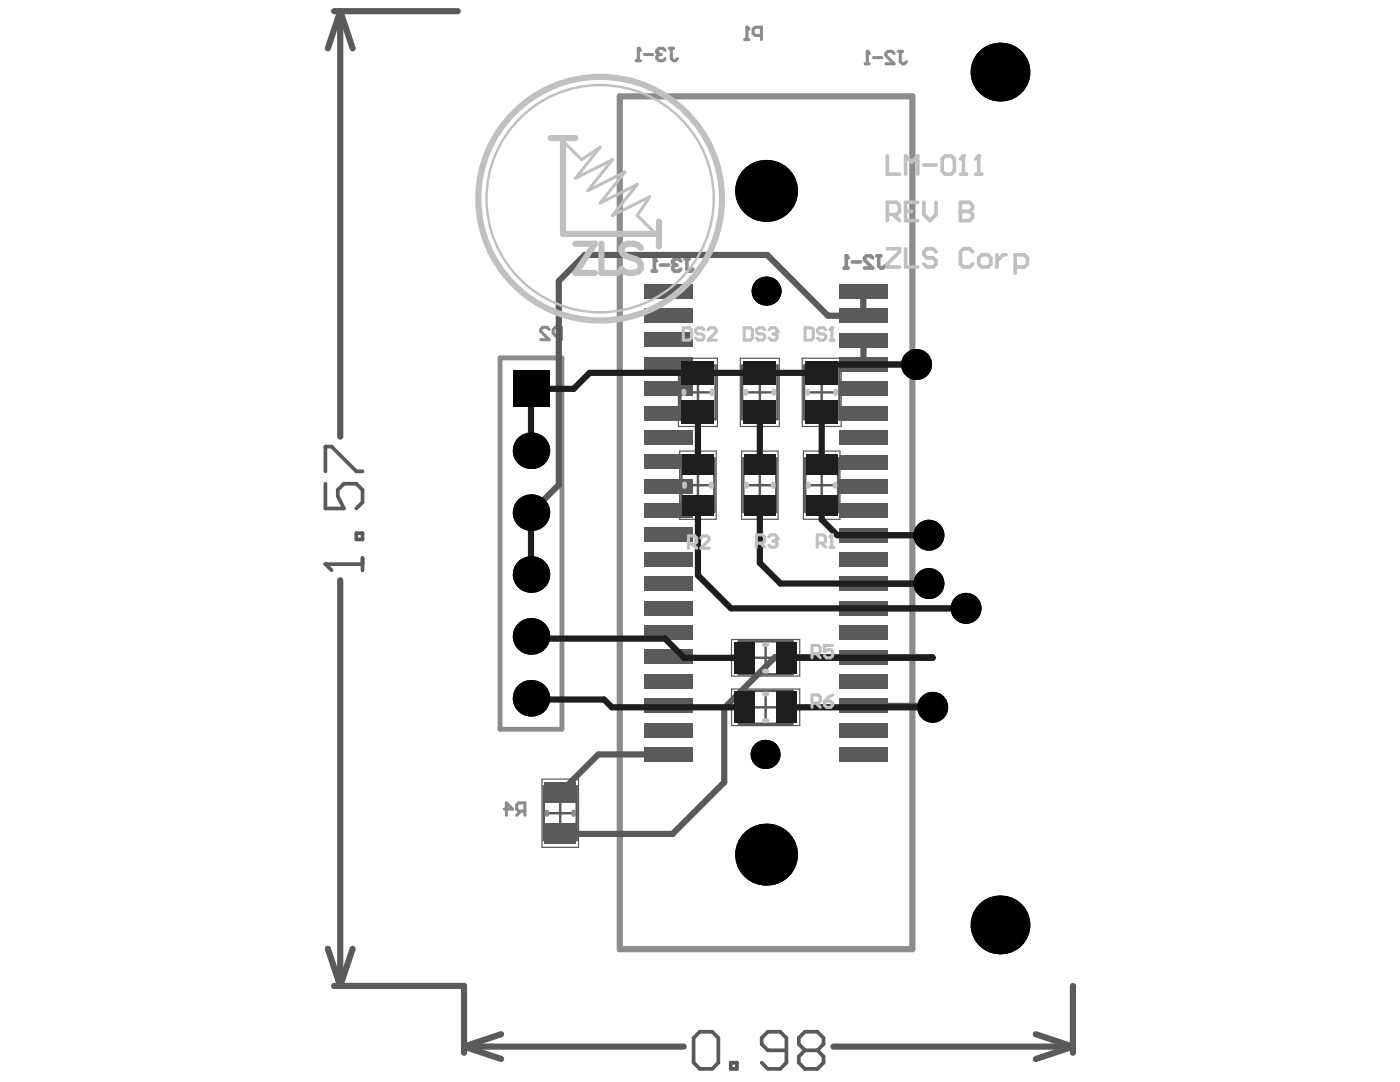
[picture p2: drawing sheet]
<svg xmlns="http://www.w3.org/2000/svg" width="279mm" height="216mm" viewBox="0 0 279 216" stroke-linecap="round" stroke-linejoin="round" font-family="sans-serif">
<g fill="none" stroke="#5a5a5a" stroke-width=".49">
<path d="M135.8 72.9h7v10.7h-7zM136.9 78.3h4.8M139.3 75.9v4.8M148.1 72.9h7.1v10.7h-7.1zM149.2 78.3h4.9M151.6 75.9v4.8M160.5 72.9h7v10.7h-7zM161.6 78.3h4.8M164 75.9v4.8M136 91.5h6.6v10.7h-6.6zM136.9 96.8h4.8M139.3 94.4v4.8"/>
<path d="M148.4 91.5h6.5v10.7h-6.5zM149.2 96.8h4.9M151.6 94.4v4.8M160.7 91.5h6.6v10.7h-6.6zM161.6 96.8h4.8M164 94.4v4.8M147.4 128h10.7v6.5h-10.7zM147.4 137.9h10.7v6.5h-10.7zM150.4 131.3h4.8M152.8 128.8v4.9M152.8 138.7v4.9M108.5 156.9h6.6v10.7h-6.6z"/>
<path d="M111.8 159.8v4.9M150.4 141.1h4.8M109.4 162.3h4.8"/>
</g>
<path d="M135.4 71.5h7.8v13.6h-7.8zM147.7 71.5h7.8v13.6h-7.8zM160.1 71.5h7.8v13.6h-7.8zM135.6 90h7.3v13.6h-7.3zM148 90h7.3v13.6h-7.3zM160.3 90h7.3v13.6h-7.3zM146 127.6h13.6v7.3h-13.6zM146 137.5h13.6v7.3h-13.6zM108.2 155.5h7.3v13.6h-7.3z" fill="none" stroke="#5a5a5a" stroke-width=".24"/>
<g fill="none" stroke="#5a5a5a" stroke-width="1.2">
<path d="M66.7 2.2h24.7M67.9 2.2l2.5 7.4M67.9 2.2l-2.5 7.4M67.9 2.2v84.9M67.9 115.8v80.9M65.4 189.3l2.5 7.4M66.7 196.7h25.9v13.4M70.4 189.3l-2.5 7.4M214.1 196.7v13.4M92.6 208.8l7.4 2.5M92.6 208.8h43.9M100 206.4l-7.4 2.4"/>
<path d="M166.3 208.8h47.8M206.7 206.4l7.4 2.4M214.1 208.8l-7.4 2.5"/>
</g>
<path d="M64.9 112.6h7.4M72.3 111.3v2.5" fill="none" stroke="#5a5a5a" stroke-width=".74"/>
<circle cx="64.9" cy="112.6" r=".37" fill="#5a5a5a"/>
<path d="M64.9 96.5v5h3.7l-1.2-2.5v-1.2l1.2-1.3h2.5l1.2 1.3v2.4l-1.2 1.3M64.9 94v-4.9h1.3l4.9 4.9h1.2M64.9 112.6l1.3 1.2M71.1 106.4h1.2v1.2h-1.2zM139.7 205.9h2.4l1.3 1.2v4.9l-1.3 1.3h-2.4l-1.3-1.3v-4.9zM145.8 212h1.3v1.3h-1.3zM156.9 209.6h-3.7l-1.2-1.3v-1.2l1.2-1.2h2.5l1.2 1.2v4.9l-1.2 1.3h-2.5l-1.2-1.3M160.6 209.6l-1.2-1.3v-1.2l1.2-1.2h2.5l1.3 1.2v1.2l-1.3 1.3M160.6 209.6l-1.2 1.2v1.2l1.2 1.3h2.5l1.3-1.3v-1.2l-1.3-1.2M160.6 209.6h2.5" fill="none" stroke="#5a5a5a" stroke-width=".74"/>
<path d="M99.8 71.4h12.3v74.1h-12.3zM109.1 162v.5M114.5 162v.5" fill="none" stroke="#8c8c8c" stroke-width=".97"/>
<path d="M123.7 19.2h58.4v170.2h-58.4z" fill="none" stroke="#8c8c8c" stroke-width="1.2"/>
<path d="M148.7 7.9h.8M149.1 5.4v2.5M151.9 7.1h-1.2l-.4-.4v-.9l.4-.4h1.2v2.5M109.6 65.7l-.4-.4h-.9l-.4 .4v.4l1.7 1.7h-1.7M112 67h-1.2l-.4-.4v-.9l.4-.4h1.2v2.5" fill="none" stroke="#8c8c8c" stroke-width=".62"/>
<circle cx="149.1" cy="5.4" r=".31" fill="#8c8c8c"/>
<path d="M149.1 5.4l.4 .4M100.6 161.4h1.7l-1.2-1.2v2.5M103.9 161.9l-.8 .8M104.8 161.9h-1.3l-.4-.5v-.8l.4-.4h1.3v2.5" fill="none" stroke="#8c8c8c" stroke-width=".62"/>
<path d="M135.9 52.1l-.4-.4h-.8l-.5 .4v.4M136.7 51.7h.8M137.1 51.7v2l.4 .4h.4l.4-.4" fill="none" stroke="#8c8c8c" stroke-width=".73"/>
<circle cx="134.2" cy="52.5" r=".37" fill="#8c8c8c"/>
<path d="M130.2 54.1h.8M130.6 51.7v2.4M131.8 52.9h1.6M134.2 52.5l.5 .4M134.7 52.9h.4M134.7 52.9l-.5 .4v.4l.5 .4h.8l.4-.4" fill="none" stroke="#8c8c8c" stroke-width=".73"/>
<circle cx="130.6" cy="51.7" r=".37" fill="#8c8c8c"/>
<path d="M130.6 51.7l.4 .4M168.5 53.5h.8M168.9 51.1v2.4M170.1 52.3h1.6M174.2 51.5l-.5-.4h-.8l-.4 .4v.4l1.7 1.6h-1.7M175 51.1h.8M175.4 51.1v2l.4 .4h.4l.4-.4" fill="none" stroke="#8c8c8c" stroke-width=".73"/>
<circle cx="168.9" cy="51.1" r=".37" fill="#8c8c8c"/>
<path d="M168.9 51.1l.4 .4" fill="none" stroke="#8c8c8c" stroke-width=".73"/>
<path d="M172.7 12.7h.8M173.1 10.3v2.4M174.3 11.5h1.7M178.4 10.7l-.4-.4h-.8l-.4 .4v.4l1.6 1.6h-1.6M179.3 10.3h.8M179.7 10.3v2l.4 .4h.4l.4-.4" fill="none" stroke="#8c8c8c" stroke-width=".62"/>
<circle cx="173.1" cy="10.3" r=".31" fill="#8c8c8c"/>
<path d="M132.7 10.1l-.4-.5h-.8l-.4 .5v.4M133.6 9.6h.8M134 9.6v2.1l.4 .4h.4l.4-.4M173.1 10.3l.4 .4" fill="none" stroke="#8c8c8c" stroke-width=".62"/>
<circle cx="131.1" cy="10.5" r=".31" fill="#8c8c8c"/>
<path d="M127 12.1h.8M127.4 9.6v2.5M128.6 10.9h1.7M131.1 10.5l.4 .4M131.5 10.9h.4M131.5 10.9l-.4 .4v.4l.4 .4h.8l.4-.4" fill="none" stroke="#8c8c8c" stroke-width=".62"/>
<circle cx="127.4" cy="9.6" r=".31" fill="#8c8c8c"/>
<path d="M127.4 9.6l.4 .5" fill="none" stroke="#8c8c8c" stroke-width=".62"/>
<path d="M172.3 58.1v4.9M172.3 63h-7.1l-12.1-12.1h-36.4l-5.2 5.2v40.6l-5.5 5.6M172.3 67.9v4.8h10.6M172.3 106.8h13.1M185.4 116.4l-13.1 .1M172.3 121.4h20.5M186 131.1h-31.3l-10.2 10.2v14.8l-10.3 10.3h-22.4M133.5 150.5h-14.1l-7.6 7.6M172.3 140.9h13.6l.2 .2" fill="none" stroke="#5a5a5a" stroke-width="1.2"/>
<g fill="#000">
<circle cx="199.6" cy="14.4" r="5.9"/>
<circle cx="152.9" cy="38.1" r="6.2"/>
<circle cx="152.9" cy="58.1" r="2.9"/>
<circle cx="182.9" cy="72.7" r="3.1"/>
<circle cx="106" cy="89.9" r="3.6"/>
<circle cx="106" cy="114.6" r="3.6"/>
<circle cx="106" cy="102.3" r="3.6"/>
<circle cx="185.4" cy="116.4" r="3.1"/>
<circle cx="185.4" cy="106.8" r="3.1"/>
<circle cx="106" cy="139.3" r="3.6"/>
<circle cx="106" cy="127" r="3.6"/>
<circle cx="192.8" cy="121.4" r="3.1"/>
<circle cx="152.7" cy="150.5" r="2.9"/>
<circle cx="186.1" cy="141.1" r="3.1"/>
<circle cx="152.9" cy="170.5" r="6.2"/>
<circle cx="199.6" cy="184.6" r="5.9"/>
</g>
<path d="M102.3 73.9h7.3v7.3h-7.3z" fill-rule="evenodd" fill="#000"/>
<g fill="#5a5a5a">
<path d="M108.7 156.1h6.3v4.1h-6.3z" fill-rule="evenodd"/>
<path d="M108.7 164.3h6.3v4.2h-6.3z" fill-rule="evenodd"/>
<path d="M128.6 149.1h9.7v2.9h-9.7z" fill-rule="evenodd"/>
<path d="M167.5 149.1h9.7v3h-9.7z" fill-rule="evenodd"/>
<path d="M128.6 139.3h9.7v3h-9.7z" fill-rule="evenodd"/>
<path d="M167.5 139.4h9.7v2.9h-9.7z" fill-rule="evenodd"/>
<path d="M128.6 129.6h9.7v3h-9.7z" fill-rule="evenodd"/>
<path d="M167.5 129.6h9.7v3h-9.7z" fill-rule="evenodd"/>
<path d="M128.6 119.9h9.7v2.9h-9.7z" fill-rule="evenodd"/>
<path d="M167.5 119.9h9.7v3h-9.7z" fill-rule="evenodd"/>
<path d="M128.6 110.1h9.7v3h-9.7z" fill-rule="evenodd"/>
<path d="M167.5 110.2h9.7v2.9h-9.7z" fill-rule="evenodd"/>
<path d="M128.6 100.4h9.7v3h-9.7z" fill-rule="evenodd"/>
<path d="M167.5 100.4h9.7v3h-9.7z" fill-rule="evenodd"/>
<path d="M128.6 90.7h9.7v2.9h-9.7z" fill-rule="evenodd"/>
<path d="M167.5 90.7h9.7v3h-9.7z" fill-rule="evenodd"/>
<path d="M128.6 80.9h9.7v3h-9.7z" fill-rule="evenodd"/>
<path d="M167.5 81h9.7v2.9h-9.7z" fill-rule="evenodd"/>
<path d="M128.6 71.2h9.7v3h-9.7z" fill-rule="evenodd"/>
<path d="M167.5 71.3h9.7v2.9h-9.7z" fill-rule="evenodd"/>
<path d="M128.6 61.5h9.7v2.9h-9.7z" fill-rule="evenodd"/>
<path d="M128.6 56.6h9.7v3h-9.7z" fill-rule="evenodd"/>
<path d="M167.5 61.5h9.7v3h-9.7z" fill-rule="evenodd"/>
<path d="M167.5 56.7h9.7v2.9h-9.7z" fill-rule="evenodd"/>
<path d="M128.6 144.2h9.7v3h-9.7z" fill-rule="evenodd"/>
<path d="M167.5 144.2h9.7v3h-9.7z" fill-rule="evenodd"/>
<path d="M128.6 134.5h9.7v2.9h-9.7z" fill-rule="evenodd"/>
<path d="M128.6 124.7h9.7v3h-9.7z" fill-rule="evenodd"/>
<path d="M128.6 115h9.7v3h-9.7z" fill-rule="evenodd"/>
<path d="M128.6 105.3h9.7v2.9h-9.7z" fill-rule="evenodd"/>
<path d="M167.5 134.5h9.7v3h-9.7z" fill-rule="evenodd"/>
<path d="M167.5 124.8h9.7v2.9h-9.7z" fill-rule="evenodd"/>
<path d="M167.5 115h9.7v3h-9.7z" fill-rule="evenodd"/>
<path d="M167.5 105.3h9.7v3h-9.7z" fill-rule="evenodd"/>
<path d="M128.6 95.5h9.7v3h-9.7z" fill-rule="evenodd"/>
<path d="M128.6 85.8h9.7v3h-9.7z" fill-rule="evenodd"/>
<path d="M128.6 76.1h9.7v2.9h-9.7z" fill-rule="evenodd"/>
<path d="M128.6 66.3h9.7v3h-9.7z" fill-rule="evenodd"/>
<path d="M167.5 95.6h9.7v2.9h-9.7z" fill-rule="evenodd"/>
<path d="M167.5 85.8h9.7v3h-9.7z" fill-rule="evenodd"/>
<path d="M167.5 76.1h9.7v3h-9.7z" fill-rule="evenodd"/>
<path d="M167.5 66.4h9.7v2.9h-9.7z" fill-rule="evenodd"/>
</g>
<path d="M182.9 72.7h-17.2l-1.7 1.7h-46.3l-3.2 3.2h-8.5v12.3M139.3 82.2v10.5M151.6 82.2v10.5M164 82.2v10.5M106 102.3v12.3M139.3 100.9v13.9l6.6 6.6h46.9M151.6 100.9v11.4l4.2 4.1h29.6M164 100.9v2.8l3.1 3.1h18.3M107.2 138.4l1.2 1.2h12.2l1.5 1.5h26.6M107.2 127.4h25.5l3.8 3.9h12.2M186 131.1l.1 .2h-29.2M156.9 141.1h29.2" fill="none" stroke="#1e1e1e" stroke-width="1.2"/>
<g fill="#000">
<circle cx="199.6" cy="14.4" r="5.9"/>
<circle cx="152.9" cy="38.1" r="6.2"/>
<circle cx="152.9" cy="58.1" r="2.9"/>
<circle cx="182.9" cy="72.7" r="3.1"/>
<circle cx="106" cy="89.9" r="3.6"/>
<circle cx="106" cy="114.6" r="3.6"/>
<circle cx="106" cy="102.3" r="3.6"/>
<circle cx="185.4" cy="116.4" r="3.1"/>
<circle cx="185.4" cy="106.8" r="3.1"/>
<circle cx="106" cy="139.3" r="3.6"/>
<circle cx="106" cy="127" r="3.6"/>
<circle cx="192.8" cy="121.4" r="3.1"/>
<circle cx="152.7" cy="150.5" r="2.9"/>
<circle cx="186.1" cy="141.1" r="3.1"/>
<circle cx="152.9" cy="170.5" r="6.2"/>
<circle cx="199.6" cy="184.6" r="5.9"/>
</g>
<path d="M102.3 73.9h7.3v7.3h-7.3z" fill-rule="evenodd" fill="#000"/>
<g fill="#1e1e1e">
<path d="M136.1 98.9h6.3v4.1h-6.3z" fill-rule="evenodd"/>
<path d="M136.1 90.6h6.3v4.2h-6.3z" fill-rule="evenodd"/>
<path d="M146.6 138h4.1v6.3h-4.1z" fill-rule="evenodd"/>
<path d="M146.6 128.1h4.1v6.3h-4.1z" fill-rule="evenodd"/>
<path d="M154.9 138h4.1v6.3h-4.1z" fill-rule="evenodd"/>
<path d="M154.9 128.1h4.1v6.3h-4.1z" fill-rule="evenodd"/>
<path d="M148.5 98.9h6.3v4.1h-6.3z" fill-rule="evenodd"/>
<path d="M160.8 98.9h6.3v4.1h-6.3z" fill-rule="evenodd"/>
<path d="M148.5 90.6h6.3v4.2h-6.3z" fill-rule="evenodd"/>
<path d="M160.8 90.6h6.3v4.2h-6.3z" fill-rule="evenodd"/>
<path d="M136 79.9h6.6v4.6h-6.6z" fill-rule="evenodd"/>
<path d="M148.4 79.9h6.5v4.6h-6.5z" fill-rule="evenodd"/>
<path d="M136 72.1h6.6v4.6h-6.6z" fill-rule="evenodd"/>
<path d="M148.4 72.1h6.5v4.6h-6.5z" fill-rule="evenodd"/>
<path d="M160.7 79.9h6.6v4.6h-6.6z" fill-rule="evenodd"/>
<path d="M160.7 72.1h6.6v4.6h-6.6z" fill-rule="evenodd"/>
</g>
<g fill="none" stroke="#c0c0c0" stroke-width=".62">
<path d="M112.4 28.2l3.7 3.7 3.7-2.5-5 6.2 7.4-3.7-4.9 6.1 7.4-3.7-4.9 6.2 7.4-3.7-5 6.2 7.5-3.7-2.5 3.7 3.7 3.7M137.4 108.6h1.2l.4-.4v-.9l-.4-.4h-1.2v2.5M138.2 108.6l.8 .8M139.9 107.3l.4-.4h.8l.4 .4v.5l-1.6 1.6h1.6M150.9 108.4h1.3l.4-.4v-.9l-.4-.4h-1.3v2.5M151.8 108.4l.8 .8M153.4 107.1l.4-.4h.9l.4 .4v.4M162.1 130.4h1.2l.4-.4v-.8l-.4-.4h-1.2v2.5M162.9 130.4l.8 .9M164.5 139.9h1.3l.4 .4v.4l-.4 .4h-.9l-.4-.4zM166.2 138.7l-.8 .4-.9 .8M166.2 128.8h-1.7v1.2l.9-.4h.4l.4 .4v.8l-.4 .5h-.9l-.4-.5"/>
<path d="M162.1 140.3h1.2l.4-.4v-.8l-.4-.4h-1.2v2.4M162.9 140.3l.8 .8"/>
</g>
<g fill="none" stroke="#c0c0c0" stroke-width=".97">
<path d="M136.5 78v.5M142.1 78v.5M148.8 78v.5M154.4 78v.5M161.2 78v.5M166.8 78v.5M136.6 96.6v.5M142 96.6v.5M149 96.6v.5M154.3 96.6v.5M161.3 96.6v.5M166.7 96.6v.5"/>
<path d="M152.6 138.5h.4M152.6 128.6h.4M152.6 133.9h.4M152.6 143.8h.4"/>
</g>
<path d="M109.9 27.5h4.9M112.4 28.2v18.5h18.5M131.5 44.2v5" fill="none" stroke="#c0c0c0" stroke-width="1.2"/>
<circle cx="155.1" cy="107.5" r=".31" fill="#c0c0c0"/>
<path d="M154.2 108h.5M154.7 108l.4 .4v.4l-.4 .4h-.9l-.4-.4M155.1 107.5l-.4 .5M163.1 108.4h1.2l.5-.4v-.9l-.5-.4h-1.2v2.5M163.9 108.4l.9 .8M165.6 109.2h.8M166 106.7v2.5" fill="none" stroke="#c0c0c0" stroke-width=".62"/>
<circle cx="166" cy="106.7" r=".31" fill="#c0c0c0"/>
<path d="M166 106.7l-.4 .4" fill="none" stroke="#c0c0c0" stroke-width=".62"/>
<g fill="none" stroke="#c0c0c0" stroke-width=".73">
<path d="M177.1 49.6h2.4v.6l-2.4 2.5v.6h2.4M177.1 42.8h1.8l.6-.6v-1.2l-.6-.6h-1.8v3.6M178.3 42.8l1.2 1.2M180.7 49.6v3.7h2.5M180.7 42.2h1.3M183.2 40.4h-2.5v3.6h2.5M184.4 40.4v2.4l1.2 1.2 1.2-1.2v-2.4M186.8 50.2l-.6-.6h-1.2l-.6 .6v.6l.6 .7h1.2l.6 .6v.6l-.6 .6h-1.2l-.6-.6M191.7 40.4v3.6h1.8l.6-.6v-.6l-.6-.6h-1.8M194.1 50.2l-.6-.6h-1.2l-.6 .6v2.5l.6 .6h1.2l.6-.6M195.9 50.8h1.2l.6 .7v1.2l-.6 .6h-1.2l-.6-.6v-1.2zM199 50.8v2.5"/>
<path d="M200.8 50.8h-.6l-1.2 1.3M202.6 53.3h1.8l.6-.6v-1.2l-.6-.7h-1.8v3.7"/>
</g>
<circle cx="191.7" cy="42.2" r=".37" fill="#c0c0c0"/>
<path d="M177.1 31.1v3.7h2.4M180.7 34.8v-3.7l1.3 1.2 1.2-1.2v3.7M184.4 32.9h2.4M188 31.7l.6-.6h1.3l.6 .6v2.4l-.6 .7h-1.3l-.6-.7zM191.7 34.8h1.2M192.3 31.1v3.7M191.7 40.4h1.8l.6 .6v.6l-.6 .6h-1.8" fill="none" stroke="#c0c0c0" stroke-width=".73"/>
<circle cx="192.3" cy="31.1" r=".37" fill="#c0c0c0"/>
<path d="M192.3 31.1l-.6 .6M194.7 34.8h1.2M195.3 31.1v3.7" fill="none" stroke="#c0c0c0" stroke-width=".73"/>
<circle cx="195.3" cy="31.1" r=".37" fill="#c0c0c0"/>
<path d="M195.3 31.1l-.6 .6" fill="none" stroke="#c0c0c0" stroke-width=".73"/>
<path d="M148.5 65.4h1.3l.4 .4v1.7l-.4 .4h-1.3zM152.6 65.8l-.4-.4h-.8l-.4 .4v.4l.4 .4h.8l.4 .4v.5l-.4 .4h-.8l-.4-.4M153.5 65.8l.4-.4h.8l.4 .4v.4" fill="none" stroke="#c0c0c0" stroke-width=".62"/>
<circle cx="155.1" cy="66.2" r=".31" fill="#c0c0c0"/>
<path d="M136.4 65.4h1.2l.4 .4v1.7l-.4 .4h-1.2zM140.5 65.8l-.4-.4h-.9l-.4 .4v.4l.4 .4h.9l.4 .4v.5l-.4 .4h-.9l-.4-.4M141.3 65.8l.4-.4h.8l.4 .4v.4l-1.6 1.7h1.6M154.3 66.6h.4M154.7 66.6l.4 .4v.5l-.4 .4h-.8l-.4-.4M155.1 66.2l-.4 .4M160.7 65.4h1.2l.4 .4v1.7l-.4 .4h-1.2zM164.8 65.8l-.4-.4h-.8l-.5 .4v.4l.5 .4h.8l.4 .4v.5l-.4 .4h-.8l-.5-.4M165.6 67.9h.8M166 65.4v2.5" fill="none" stroke="#c0c0c0" stroke-width=".62"/>
<circle cx="166" cy="65.4" r=".31" fill="#c0c0c0"/>
<path d="M166 65.4l-.4 .4" fill="none" stroke="#c0c0c0" stroke-width=".62"/>
<g fill="none" stroke="#c0c0c0" stroke-width="1.2">
<path d="M114.8 48.6h3.9l-3.9 5.9h3.9M120 48.6v5.9h3.4M127.9 49.5a2.56 2.56 0 0 0-3.9 0 1.49 1.49 0 0 0 1.1 1.6l1.7 .6a1.58 1.58 0 0 1 1.1 1.9 2.56 2.56 0 0 1-3.9 0"/>
<circle cx="119.8" cy="39.6" r="24.3"/>
</g>
<circle cx="119.8" cy="39.6" r="22.7" fill="none" stroke="#c0c0c0" stroke-width=".49"/>
</svg>
